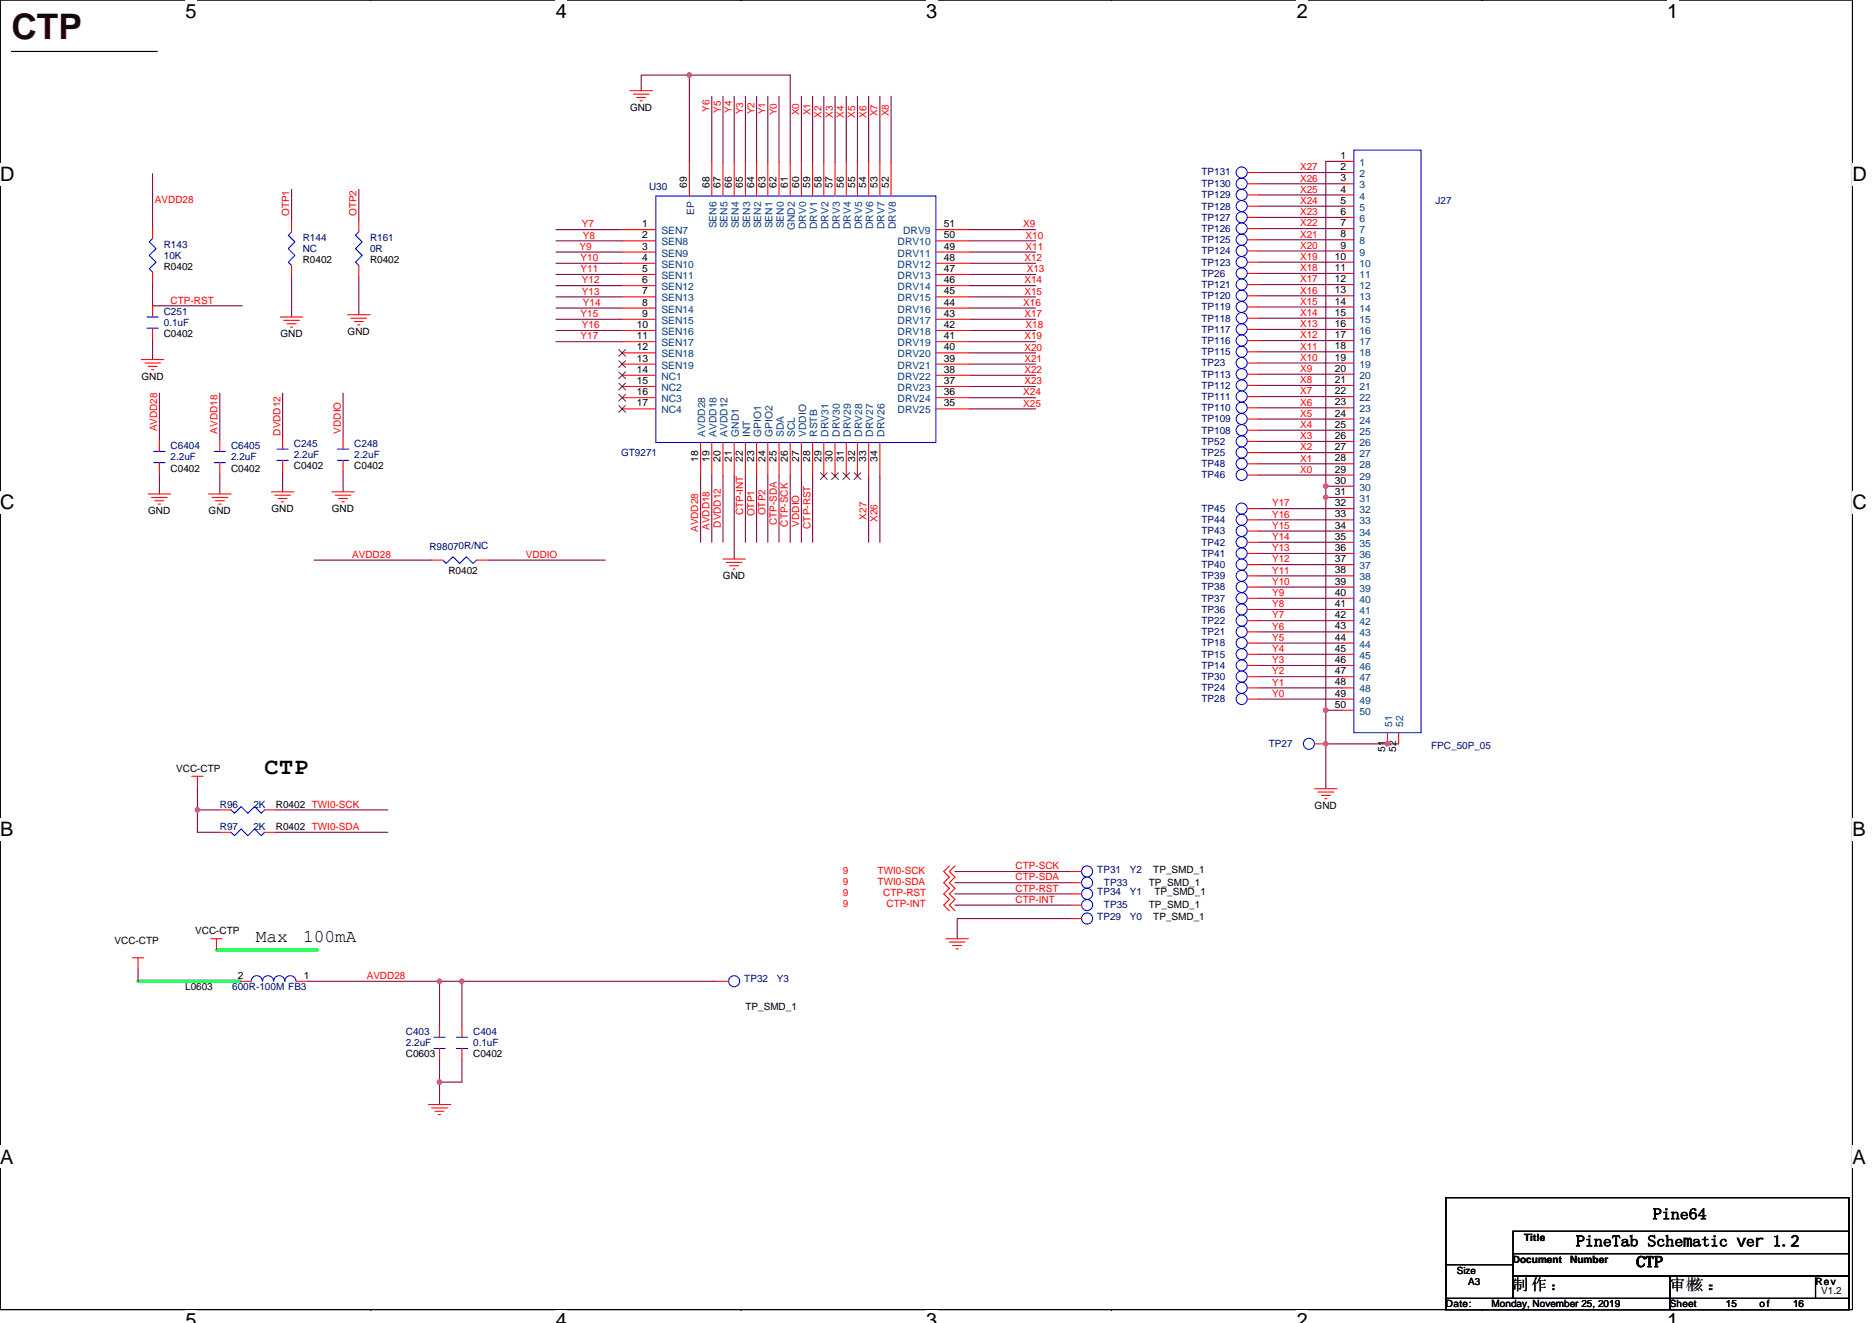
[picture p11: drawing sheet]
<svg xmlns="http://www.w3.org/2000/svg" width="297mm" height="210mm" viewBox="0 0 297 210" stroke-linecap="round" stroke-linejoin="round" font-family="sans-serif">
<defs><g id="words">
<text font-size="5.6" fill="#400000" x="1.8" y="6.1">CTP</text>
<text font-size="3.7" x="42" y="122.8">CTP</text>
<g font-size="3.2">
<text x="29.4" y="2.8">5</text>
<text x="88.2" y="2.8">4</text>
<text x="147" y="2.8">3</text>
<text x="205.8" y="2.8">2</text>
<text x="264.5" y="2.8">1</text>
<text x="0" y="28.8">D</text>
<text x="293.9" y="28.8">D</text>
<text x="0" y="80.8">C</text>
<text x="293.9" y="80.8">C</text>
<text x="0" y="132.7">B</text>
<text x="293.9" y="132.7">B</text>
<text x="0" y="184.7">A</text>
<text x="293.9" y="184.7">A</text>
<text x="29.4" y="210.7">5</text>
<text x="88.2" y="210.7">4</text>
<text x="147" y="210.7">3</text>
<text x="205.8" y="210.7">2</text>
<text x="264.5" y="210.7">1</text>
</g>
<g font-size="2.8">
<text x="40.6" y="149.5">Max</text>
<text x="48.1" y="149.5">100mA</text>
</g>
<g font-size="2.5">
<text x="250.1" y="197.8">PineTab Schematic ver 1.2</text>
<text x="262.3" y="193.5">Pine64</text>
<text x="259.6" y="201.1">CTP</text>
<text x="240.1" y="204.7">制 作 ：</text>
<text x="265" y="204.7">审 核 ：</text>
<text x="265" y="204.7">审核 ：</text>
</g>
<g font-size="1.6">
<text x="100" y="17.6">GND</text>
<text x="109" y="29.9" transform="rotate(-90 109 29.9)">69</text>
<text x="112.6" y="29.9" transform="rotate(-90 112.6 29.9)">68</text>
<text x="114.3" y="29.9" transform="rotate(-90 114.3 29.9)">67</text>
<text x="116.1" y="29.9" transform="rotate(-90 116.1 29.9)">66</text>
<text x="117.9" y="29.9" transform="rotate(-90 117.9 29.9)">65</text>
<text x="119.7" y="29.9" transform="rotate(-90 119.7 29.9)">64</text>
<text x="121.5" y="29.9" transform="rotate(-90 121.5 29.9)">63</text>
<text x="123.2" y="29.9" transform="rotate(-90 123.2 29.9)">62</text>
<text x="125" y="29.9" transform="rotate(-90 125 29.9)">61</text>
<text x="126.8" y="29.9" transform="rotate(-90 126.8 29.9)">60</text>
<text x="128.6" y="29.9" transform="rotate(-90 128.6 29.9)">59</text>
<text x="130.3" y="29.9" transform="rotate(-90 130.3 29.9)">58</text>
<text x="132.1" y="29.9" transform="rotate(-90 132.1 29.9)">57</text>
<text x="133.9" y="29.9" transform="rotate(-90 133.9 29.9)">56</text>
<text x="135.7" y="29.9" transform="rotate(-90 135.7 29.9)">55</text>
<text x="137.5" y="29.9" transform="rotate(-90 137.5 29.9)">54</text>
<text x="139.2" y="29.9" transform="rotate(-90 139.2 29.9)">53</text>
<text x="141" y="29.9" transform="rotate(-90 141 29.9)">52</text>
<text x="212.7" y="25.2">1</text>
<text x="212.7" y="27">2</text>
<text x="212.7" y="28.8">3</text>
<text x="212.7" y="30.6">4</text>
<text x="212.7" y="32.3">5</text>
<text x="212.7" y="34.1">6</text>
<text x="212.7" y="35.9">7</text>
<text x="48" y="41.8">R0402</text>
<text x="58.7" y="41.8">R0402</text>
<text x="101.9" y="36.1">1</text>
<text x="101.9" y="37.8">2</text>
<text x="101.9" y="39.6">3</text>
<text x="101.9" y="41.4">4</text>
<text x="149.8" y="36.1">51</text>
<text x="149.8" y="41.4">48</text>
<text x="149.8" y="39.6">49</text>
<text x="149.8" y="37.8">50</text>
<text x="211.8" y="41.2">10</text>
<text x="212.7" y="37.7">8</text>
<text x="212.7" y="39.5">9</text>
<text x="26" y="42.8">R0402</text>
<text x="101.9" y="43.2">5</text>
<text x="101.9" y="45">6</text>
<text x="101.9" y="46.7">7</text>
<text x="149.8" y="46.7">45</text>
<text x="149.8" y="45">46</text>
<text x="149.8" y="43.2">47</text>
<text x="211.8" y="43">11</text>
<text x="211.8" y="44.8">12</text>
<text x="211.8" y="46.6">13</text>
<text x="26" y="53.5">C0402</text>
<text x="44.5" y="53.5">GND</text>
<text x="55.2" y="53.1">GND</text>
<text x="101" y="52.1">10</text>
<text x="101" y="53.8">11</text>
<text x="101.9" y="48.5">8</text>
<text x="101.9" y="50.3">9</text>
<text x="149.8" y="53.8">41</text>
<text x="149.8" y="52.1">42</text>
<text x="149.8" y="50.3">43</text>
<text x="149.8" y="48.5">44</text>
<text x="211.8" y="48.3">14</text>
<text x="211.8" y="50.1">15</text>
<text x="211.8" y="51.9">16</text>
<text x="211.8" y="53.7">17</text>
<text x="101" y="55.6">12</text>
<text x="101" y="57.4">13</text>
<text x="101" y="59.2">14</text>
<text x="149.8" y="59.2">38</text>
<text x="149.8" y="57.4">39</text>
<text x="149.8" y="55.6">40</text>
<text x="211.8" y="55.5">18</text>
<text x="211.8" y="57.2">19</text>
<text x="211.8" y="59">20</text>
<text x="22.4" y="60.3">GND</text>
<text x="101" y="61">15</text>
<text x="101" y="62.7">16</text>
<text x="101" y="64.5">17</text>
<text x="149.8" y="64.5">35</text>
<text x="149.8" y="62.7">36</text>
<text x="149.8" y="61">37</text>
<text x="211.8" y="60.8">21</text>
<text x="211.8" y="62.6">22</text>
<text x="211.8" y="64.3">23</text>
<text x="211.8" y="66.1">24</text>
<text x="211.8" y="67.9">25</text>
<text x="211.8" y="69.7">26</text>
<text x="211.8" y="71.5">27</text>
<text x="27.1" y="74.8">C0402</text>
<text x="36.7" y="74.8">C0402</text>
<text x="46.6" y="74.5">C0402</text>
<text x="56.2" y="74.5">C0402</text>
<text x="110.8" y="73.3" transform="rotate(-90 110.8 73.3)">18</text>
<text x="112.6" y="73.3" transform="rotate(-90 112.6 73.3)">19</text>
<text x="114.3" y="73.3" transform="rotate(-90 114.3 73.3)">20</text>
<text x="116.1" y="73.3" transform="rotate(-90 116.1 73.3)">21</text>
<text x="117.9" y="73.3" transform="rotate(-90 117.9 73.3)">22</text>
<text x="119.7" y="73.3" transform="rotate(-90 119.7 73.3)">23</text>
<text x="121.5" y="73.3" transform="rotate(-90 121.5 73.3)">24</text>
<text x="123.2" y="73.3" transform="rotate(-90 123.2 73.3)">25</text>
<text x="125" y="73.3" transform="rotate(-90 125 73.3)">26</text>
<text x="126.8" y="73.3" transform="rotate(-90 126.8 73.3)">27</text>
<text x="128.6" y="73.3" transform="rotate(-90 128.6 73.3)">28</text>
<text x="130.3" y="73.3" transform="rotate(-90 130.3 73.3)">29</text>
<text x="132.1" y="73.3" transform="rotate(-90 132.1 73.3)">30</text>
<text x="133.9" y="73.3" transform="rotate(-90 133.9 73.3)">31</text>
<text x="135.7" y="73.3" transform="rotate(-90 135.7 73.3)">32</text>
<text x="137.5" y="73.3" transform="rotate(-90 137.5 73.3)">33</text>
<text x="139.2" y="73.3" transform="rotate(-90 139.2 73.3)">34</text>
<text x="211.8" y="73.2">28</text>
<text x="211.8" y="75">29</text>
<text x="211.8" y="76.8">30</text>
<text x="23.5" y="81.6">GND</text>
<text x="33.1" y="81.6">GND</text>
<text x="43.1" y="81.3">GND</text>
<text x="52.7" y="81.3">GND</text>
<text x="211.8" y="78.6">31</text>
<text x="211.8" y="80.3">32</text>
<text x="211.8" y="82.1">33</text>
<text x="211.8" y="83.9">34</text>
<text x="211.8" y="85.7">35</text>
<text x="211.8" y="87.5">36</text>
<text x="211.8" y="89.2">37</text>
<text x="71.2" y="91">R0402</text>
<text x="114.7" y="91.9">GND</text>
<text x="211.8" y="91">38</text>
<text x="211.8" y="92.8">39</text>
<text x="211.8" y="94.6">40</text>
<text x="211.8" y="96.4">41</text>
<text x="211.8" y="98.1">42</text>
<text x="211.8" y="99.9">43</text>
<text x="211.8" y="101.7">44</text>
<text x="211.8" y="103.5">45</text>
<text x="211.8" y="105.2">46</text>
<text x="211.8" y="107">47</text>
<text x="211.8" y="108.8">48</text>
<text x="211.8" y="110.6">49</text>
<text x="211.8" y="112.4">50</text>
<text x="219.8" y="119.4" transform="rotate(-90 219.8 119.4)">51</text>
<text x="221.5" y="119.4" transform="rotate(-90 221.5 119.4)">52</text>
<text x="28" y="122.5">VCC-CTP</text>
<text x="43.8" y="128.2">R0402 TWI0-SCK</text>
<text x="43.8" y="131.7">R0402 TWI0-SDA</text>
<text x="208.6" y="128.4">GND</text>
<text x="182.3" y="140.6">TP_SMD_1</text>
<text x="183" y="138.5">TP_SMD_1</text>
<text x="183.2" y="142">TP_SMD_1</text>
<text x="18.2" y="149.9">VCC-CTP</text>
<text x="31" y="148.3">VCC-CTP</text>
<text x="182.3" y="144.2">TP_SMD_1</text>
<text x="183" y="146">TP_SMD_1</text>
<text x="37.7" y="155.4">2</text>
<text x="48.2" y="155.4">1</text>
<text x="29.4" y="157.2">L0603</text>
<text x="118.3" y="160.4">TP_SMD_1</text>
<text x="64.4" y="167.8">C0603</text>
<text x="75.1" y="167.8">C0402</text>
<text x="241.8" y="196.9">Title</text>
<text x="231.2" y="202.1">Size</text>
<text x="233" y="203.9">A3</text>
<text x="240.1" y="200.4">Document</text>
<text x="249.2" y="200.4">Number</text>
<text x="288.1" y="203.9">Rev</text>
<text x="229.4" y="207.5">Date:</text>
<text x="236.7" y="207.5">Monday, November 25, 2019</text>
<text x="265" y="207.5">Sheet</text>
<text x="273.9" y="207.5">15</text>
<text x="279.2" y="207.5">of</text>
<text x="284.5" y="207.5">16</text>
<text x="289" y="205.4">V1.2</text>
</g>
<g font-size="1.6" fill="#f00">
<text x="112.6" y="17.8" transform="rotate(-90 112.6 17.8)">Y6</text>
<text x="114.4" y="17.9" transform="rotate(-90 114.4 17.9)">Y5</text>
<text x="116.1" y="17.9" transform="rotate(-90 116.1 17.9)">Y4</text>
<text x="117.9" y="18.1" transform="rotate(-90 117.9 18.1)">Y3</text>
<text x="119.7" y="18.1" transform="rotate(-90 119.7 18.1)">Y2</text>
<text x="121.5" y="18.1" transform="rotate(-90 121.5 18.1)">Y1</text>
<text x="123.3" y="18.3" transform="rotate(-90 123.3 18.3)">Y0</text>
<text x="126.8" y="18.3" transform="rotate(-90 126.8 18.3)">X0</text>
<text x="128.6" y="18.3" transform="rotate(-90 128.6 18.3)">X1</text>
<text x="130.4" y="18.7" transform="rotate(-90 130.4 18.7)">X2</text>
<text x="132.1" y="18.7" transform="rotate(-90 132.1 18.7)">X3</text>
<text x="133.9" y="18.7" transform="rotate(-90 133.9 18.7)">X4</text>
<text x="135.7" y="18.7" transform="rotate(-90 135.7 18.7)">X5</text>
<text x="137.5" y="18.7" transform="rotate(-90 137.5 18.7)">X6</text>
<text x="139.3" y="18.5" transform="rotate(-90 139.3 18.5)">X7</text>
<text x="141" y="18.5" transform="rotate(-90 141 18.5)">X8</text>
<text x="206.3" y="28.8">X26</text>
<text x="206.3" y="27">X27</text>
<text x="24.6" y="32.2">AVDD28</text>
<text x="45.9" y="34.3" transform="rotate(-90 45.9 34.3)">OTP1</text>
<text x="56.6" y="34.3" transform="rotate(-90 56.6 34.3)">OTP2</text>
<text x="206.3" y="35.9">X22</text>
<text x="206.3" y="34.1">X23</text>
<text x="206.3" y="32.4">X24</text>
<text x="206.3" y="30.6">X25</text>
<text x="92" y="39.6">Y9</text>
<text x="92.1" y="41.4">Y10</text>
<text x="92.3" y="36.1">Y7</text>
<text x="92.5" y="37.9">Y8</text>
<text x="162.4" y="36.1">X9</text>
<text x="162.6" y="41.4">X12</text>
<text x="162.7" y="37.9">X10</text>
<text x="162.7" y="39.6">X11</text>
<text x="206.3" y="41.3">X19</text>
<text x="206.3" y="39.5">X20</text>
<text x="206.3" y="37.7">X21</text>
<text x="92.1" y="43.2">Y11</text>
<text x="92.3" y="45">Y12</text>
<text x="92.3" y="46.8">Y13</text>
<text x="162.6" y="45">X14</text>
<text x="162.6" y="46.8">X15</text>
<text x="162.9" y="43.2">X13</text>
<text x="206.3" y="46.6">X16</text>
<text x="206.3" y="44.8">X17</text>
<text x="206.3" y="43">X18</text>
<text x="27.1" y="48.2">CTP-RST</text>
<text x="92.1" y="53.9">Y17</text>
<text x="92.1" y="50.3">Y15</text>
<text x="92.3" y="52.1">Y16</text>
<text x="92.5" y="48.5">Y14</text>
<text x="162.4" y="48.5">X16</text>
<text x="162.6" y="53.9">X19</text>
<text x="162.6" y="50.3">X17</text>
<text x="162.7" y="52.1">X18</text>
<text x="206.3" y="53.7">X12</text>
<text x="206.3" y="51.9">X13</text>
<text x="206.3" y="50.1">X14</text>
<text x="206.3" y="48.4">X15</text>
<text x="162.6" y="55.6">X20</text>
<text x="162.6" y="59.2">X22</text>
<text x="162.6" y="57.4">X21</text>
<text x="206.3" y="59">X9</text>
<text x="206.3" y="57.3">X10</text>
<text x="206.3" y="55.5">X11</text>
<text x="162.4" y="62.8">X24</text>
<text x="162.4" y="64.5">X25</text>
<text x="162.6" y="61">X23</text>
<text x="206.3" y="64.4">X6</text>
<text x="206.3" y="62.6">X7</text>
<text x="206.3" y="60.8">X8</text>
<text x="24.9" y="68.5" transform="rotate(-90 24.9 68.5)">AVDD28</text>
<text x="34.5" y="68.8" transform="rotate(-90 34.5 68.8)">AVDD18</text>
<text x="44.5" y="69.2" transform="rotate(-90 44.5 69.2)">DVDD12</text>
<text x="54.1" y="68.8" transform="rotate(-90 54.1 68.8)">VDDIO</text>
<text x="206.3" y="71.5">X2</text>
<text x="206.3" y="69.7">X3</text>
<text x="206.3" y="67.9">X4</text>
<text x="206.3" y="66.1">X5</text>
<text x="206.3" y="75">X0</text>
<text x="206.3" y="73.3">X1</text>
<text x="114.4" y="83.7" transform="rotate(-90 114.4 83.7)">DVDD12</text>
<text x="117.9" y="81.8" transform="rotate(-90 117.9 81.8)">CTP-INT</text>
<text x="119.7" y="82" transform="rotate(-90 119.7 82)">OTP1</text>
<text x="121.5" y="81.8" transform="rotate(-90 121.5 81.8)">OTP2</text>
<text x="123.3" y="83.4" transform="rotate(-90 123.3 83.4)">CTP-SDA</text>
<text x="125" y="83.6" transform="rotate(-90 125 83.6)">CTP-SCK</text>
<text x="126.8" y="83.6" transform="rotate(-90 126.8 83.6)">VDDIO</text>
<text x="128.6" y="83.9" transform="rotate(-90 128.6 83.9)">CTP-RST</text>
<text x="137.5" y="82.5" transform="rotate(-90 137.5 82.5)">X27</text>
<text x="139.3" y="82.8" transform="rotate(-90 139.3 82.8)">X26</text>
<text x="201.8" y="83.9">Y15</text>
<text x="201.8" y="82.1">Y16</text>
<text x="201.8" y="80.4">Y17</text>
<text x="55.9" y="88.5">AVDD28</text>
<text x="83.4" y="88.5">VDDIO</text>
<text x="110.8" y="84.5" transform="rotate(-90 110.8 84.5)">AVDD28</text>
<text x="112.6" y="84.1" transform="rotate(-90 112.6 84.1)">AVDD18</text>
<text x="201.8" y="89.3">Y12</text>
<text x="201.8" y="87.5">Y13</text>
<text x="201.8" y="85.7">Y14</text>
<text x="201.8" y="92.8">Y10</text>
<text x="201.8" y="91">Y11</text>
<text x="201.8" y="94.6">Y9</text>
<text x="201.8" y="96.4">Y8</text>
<text x="201.8" y="98.1">Y7</text>
<text x="201.8" y="101.7">Y5</text>
<text x="201.8" y="99.9">Y6</text>
<text x="201.8" y="105.3">Y3</text>
<text x="201.8" y="103.5">Y4</text>
<text x="201.8" y="107">Y2</text>
<text x="201.8" y="108.8">Y1</text>
<text x="201.8" y="110.6">Y0</text>
<text x="161.1" y="138">CTP-SCK</text>
<text x="133.7" y="138.7">9</text>
<text x="133.7" y="140.5">9</text>
<text x="133.7" y="142.2">9</text>
<text x="139.3" y="138.7">TWI0-SCK</text>
<text x="139.3" y="140.5">TWI0-SDA</text>
<text x="140.1" y="142.2">CTP-RST</text>
<text x="161.1" y="143.3">CTP-INT</text>
<text x="161.1" y="139.7">CTP-SDA</text>
<text x="161.1" y="141.5">CTP-RST</text>
<text x="133.7" y="144">9</text>
<text x="140.7" y="144">CTP-INT</text>
<text x="58.2" y="155.4">AVDD28</text>
</g>
<g font-size="1.6" fill="#000080">
<text x="190.6" y="29.7">TP130</text>
<text x="190.6" y="27.7">TP131</text>
<text x="103" y="30.2">U30</text>
<text x="190.6" y="35">TP127</text>
<text x="190.6" y="33.3">TP128</text>
<text x="190.6" y="31.5">TP129</text>
<text x="227.8" y="32.4">J27</text>
<text x="26" y="39.3">R143</text>
<text x="26" y="41.1">10K</text>
<text x="48" y="38.2">R144</text>
<text x="48" y="40">NC</text>
<text x="58.7" y="38.2">R161</text>
<text x="58.7" y="40">0R</text>
<text x="190.6" y="40.4">TP124</text>
<text x="190.6" y="38.6">TP125</text>
<text x="190.6" y="36.8">TP126</text>
<text x="190.6" y="47.5">TP120</text>
<text x="190.6" y="45.7">TP121</text>
<text x="190.6" y="42.1">TP123</text>
<text x="190.6" y="43.9">TP26</text>
<text x="26" y="50">C251</text>
<text x="26" y="51.7">0.1uF</text>
<text x="190.6" y="49.3">TP119</text>
<text x="190.6" y="52.8">TP117</text>
<text x="190.6" y="51">TP118</text>
<text x="190.6" y="59.9">TP113</text>
<text x="190.6" y="58.1">TP23</text>
<text x="190.6" y="56.4">TP115</text>
<text x="190.6" y="54.6">TP116</text>
<text x="190.6" y="65.3">TP110</text>
<text x="190.6" y="63.5">TP111</text>
<text x="190.6" y="61.7">TP112</text>
<text x="27.1" y="71.3">C6404</text>
<text x="36.7" y="71.3">C6405</text>
<text x="46.6" y="70.9">C245</text>
<text x="56.2" y="70.9">C248</text>
<text x="190.6" y="68.8">TP108</text>
<text x="190.6" y="70.6">TP52</text>
<text x="190.6" y="67">TP109</text>
<text x="27.1" y="73.1">2.2uF</text>
<text x="36.7" y="73.1">2.2uF</text>
<text x="46.6" y="72.7">2.2uF</text>
<text x="56.2" y="72.7">2.2uF</text>
<text x="98.5" y="72.4">GT9271</text>
<text x="190.6" y="74.1">TP48</text>
<text x="190.6" y="75.9">TP46</text>
<text x="190.6" y="72.4">TP25</text>
<text x="190.6" y="81.3">TP45</text>
<text x="190.6" y="83">TP44</text>
<text x="68.1" y="87.3">R98070R/NC</text>
<text x="190.6" y="88.4">TP41</text>
<text x="190.6" y="84.8">TP43</text>
<text x="190.6" y="86.6">TP42</text>
<text x="190.6" y="91.9">TP39</text>
<text x="190.6" y="90.1">TP40</text>
<text x="190.6" y="93.7">TP38</text>
<text x="190.6" y="95.5">TP37</text>
<text x="190.6" y="97.3">TP36</text>
<text x="190.6" y="99">TP22</text>
<text x="190.6" y="100.8">TP21</text>
<text x="190.6" y="106.2">TP14</text>
<text x="190.6" y="102.6">TP18</text>
<text x="190.6" y="107.9">TP30</text>
<text x="190.6" y="104.4">TP15</text>
<text x="190.6" y="111.5">TP28</text>
<text x="190.6" y="109.7">TP24</text>
<text x="201.3" y="118.6">TP27</text>
<text x="227.1" y="118.9">FPC_50P_05</text>
<text x="34.9" y="128.2">R96</text>
<text x="34.9" y="131.7">R97</text>
<text x="40.2" y="128.2">2K</text>
<text x="40.2" y="131.7">2K</text>
<text x="174.1" y="142">TP34</text>
<text x="174.1" y="138.5">TP31</text>
<text x="175.2" y="140.6">TP33</text>
<text x="179.3" y="142">Y1</text>
<text x="179.3" y="138.5">Y2</text>
<text x="174.1" y="146">TP29</text>
<text x="175.2" y="144.2">TP35</text>
<text x="179.3" y="146">Y0</text>
<text x="118.1" y="155.9">TP32</text>
<text x="123.3" y="155.9">Y3</text>
<text x="36.8" y="157.2">600R-100M FB3</text>
<text x="64.4" y="164.3">C403</text>
<text x="64.4" y="166.1">2.2uF</text>
<text x="75.1" y="164.3">C404</text>
<text x="75.1" y="166.1">0.1uF</text>
</g>
<g font-size="1.6" fill="#004080">
<text x="215.7" y="26.3">1</text>
<text x="215.7" y="28.1">2</text>
<text x="215.7" y="29.9">3</text>
<text x="110.1" y="34.2" transform="rotate(-90 110.1 34.2)">EP</text>
<text x="215.7" y="31.7">4</text>
<text x="215.7" y="33.4">5</text>
<text x="215.7" y="35.2">6</text>
<text x="104.9" y="37.2">SEN7</text>
<text x="104.9" y="38.9">SEN8</text>
<text x="104.9" y="40.7">SEN9</text>
<text x="113.7" y="36.3" transform="rotate(-90 113.7 36.3)">SEN6</text>
<text x="115.5" y="36.3" transform="rotate(-90 115.5 36.3)">SEN5</text>
<text x="117.2" y="36.3" transform="rotate(-90 117.2 36.3)">SEN4</text>
<text x="119" y="36.3" transform="rotate(-90 119 36.3)">SEN3</text>
<text x="120.8" y="36.3" transform="rotate(-90 120.8 36.3)">SEN2</text>
<text x="122.6" y="36.3" transform="rotate(-90 122.6 36.3)">SEN1</text>
<text x="124.4" y="36.3" transform="rotate(-90 124.4 36.3)">SEN0</text>
<text x="126.1" y="36.6" transform="rotate(-90 126.1 36.6)">GND2</text>
<text x="127.9" y="36.4" transform="rotate(-90 127.9 36.4)">DRV0</text>
<text x="129.7" y="36.4" transform="rotate(-90 129.7 36.4)">DRV1</text>
<text x="131.5" y="36.4" transform="rotate(-90 131.5 36.4)">DRV2</text>
<text x="133.2" y="36.4" transform="rotate(-90 133.2 36.4)">DRV3</text>
<text x="135" y="36.4" transform="rotate(-90 135 36.4)">DRV4</text>
<text x="136.8" y="36.4" transform="rotate(-90 136.8 36.4)">DRV5</text>
<text x="138.6" y="36.4" transform="rotate(-90 138.6 36.4)">DRV6</text>
<text x="140.4" y="36.4" transform="rotate(-90 140.4 36.4)">DRV7</text>
<text x="142.1" y="36.4" transform="rotate(-90 142.1 36.4)">DRV8</text>
<text x="142.4" y="40.7">DRV11</text>
<text x="142.4" y="38.9">DRV10</text>
<text x="143.3" y="37.2">DRV9</text>
<text x="215.7" y="37">7</text>
<text x="215.7" y="38.8">8</text>
<text x="215.7" y="40.6">9</text>
<text x="104.9" y="42.5">SEN10</text>
<text x="104.9" y="44.3">SEN11</text>
<text x="104.9" y="46.1">SEN12</text>
<text x="104.9" y="47.8">SEN13</text>
<text x="142.4" y="47.8">DRV15</text>
<text x="142.4" y="46.1">DRV14</text>
<text x="142.4" y="44.3">DRV13</text>
<text x="142.4" y="42.5">DRV12</text>
<text x="215.7" y="42.3">10</text>
<text x="215.7" y="44.1">11</text>
<text x="215.7" y="45.9">12</text>
<text x="215.7" y="47.7">13</text>
<text x="104.9" y="49.6">SEN14</text>
<text x="104.9" y="51.4">SEN15</text>
<text x="104.9" y="53.2">SEN16</text>
<text x="142.4" y="53.2">DRV18</text>
<text x="142.4" y="51.4">DRV17</text>
<text x="142.4" y="49.6">DRV16</text>
<text x="215.7" y="49.4">14</text>
<text x="215.7" y="51.2">15</text>
<text x="215.7" y="53">16</text>
<text x="104.9" y="54.9">SEN17</text>
<text x="104.9" y="56.7">SEN18</text>
<text x="104.9" y="58.5">SEN19</text>
<text x="142.4" y="58.5">DRV21</text>
<text x="142.4" y="56.7">DRV20</text>
<text x="142.4" y="54.9">DRV19</text>
<text x="215.7" y="54.8">17</text>
<text x="215.7" y="56.6">18</text>
<text x="215.7" y="58.3">19</text>
<text x="104.9" y="60.3">NC1</text>
<text x="104.9" y="62.1">NC2</text>
<text x="104.9" y="63.8">NC3</text>
<text x="104.9" y="65.6">NC4</text>
<text x="142.4" y="65.6">DRV25</text>
<text x="142.4" y="63.8">DRV24</text>
<text x="142.4" y="62.1">DRV23</text>
<text x="142.4" y="60.3">DRV22</text>
<text x="215.7" y="60.1">20</text>
<text x="215.7" y="61.9">21</text>
<text x="215.7" y="63.7">22</text>
<text x="215.7" y="65.4">23</text>
<text x="111.9" y="69.3" transform="rotate(-90 111.9 69.3)">AVDD28</text>
<text x="113.7" y="69.3" transform="rotate(-90 113.7 69.3)">AVDD18</text>
<text x="115.5" y="69.3" transform="rotate(-90 115.5 69.3)">AVDD12</text>
<text x="117.2" y="69.3" transform="rotate(-90 117.2 69.3)">GND1</text>
<text x="119" y="69.3" transform="rotate(-90 119 69.3)">INT</text>
<text x="120.8" y="69.3" transform="rotate(-90 120.8 69.3)">GPIO1</text>
<text x="122.6" y="69.3" transform="rotate(-90 122.6 69.3)">GPIO2</text>
<text x="124.4" y="69.3" transform="rotate(-90 124.4 69.3)">SDA</text>
<text x="126.1" y="69.3" transform="rotate(-90 126.1 69.3)">SCL</text>
<text x="127.9" y="69.3" transform="rotate(-90 127.9 69.3)">VDDIO</text>
<text x="129.7" y="69.3" transform="rotate(-90 129.7 69.3)">RSTB</text>
<text x="131.5" y="69.3" transform="rotate(-90 131.5 69.3)">DRV31</text>
<text x="133.2" y="69.3" transform="rotate(-90 133.2 69.3)">DRV30</text>
<text x="135" y="69.3" transform="rotate(-90 135 69.3)">DRV29</text>
<text x="136.8" y="69.3" transform="rotate(-90 136.8 69.3)">DRV28</text>
<text x="138.6" y="69.3" transform="rotate(-90 138.6 69.3)">DRV27</text>
<text x="140.4" y="69.3" transform="rotate(-90 140.4 69.3)">DRV26</text>
<text x="215.7" y="67.2">24</text>
<text x="215.7" y="69">25</text>
<text x="215.7" y="70.8">26</text>
<text x="215.7" y="72.6">27</text>
<text x="215.7" y="74.3">28</text>
<text x="215.7" y="76.1">29</text>
<text x="215.7" y="77.9">30</text>
<text x="215.7" y="79.7">31</text>
<text x="215.7" y="81.4">32</text>
<text x="215.7" y="83.2">33</text>
<text x="215.7" y="85">34</text>
<text x="215.7" y="86.8">35</text>
<text x="215.7" y="88.6">36</text>
<text x="215.7" y="90.3">37</text>
<text x="215.7" y="92.1">38</text>
<text x="215.7" y="93.9">39</text>
<text x="215.7" y="95.7">40</text>
<text x="215.7" y="97.5">41</text>
<text x="215.7" y="99.2">42</text>
<text x="215.7" y="101">43</text>
<text x="215.7" y="102.8">44</text>
<text x="215.7" y="104.6">45</text>
<text x="215.7" y="106.3">46</text>
<text x="215.7" y="108.1">47</text>
<text x="215.7" y="109.9">48</text>
<text x="215.7" y="111.7">49</text>
<text x="215.7" y="113.5">50</text>
<text x="220.9" y="115.4" transform="rotate(-90 220.9 115.4)">51</text>
<text x="222.7" y="115.4" transform="rotate(-90 222.7 115.4)">52</text>
</g>
</g></defs>
<path d="M0 0h293.9v207.9h-293.9z" fill="none" stroke="#000" stroke-width=".17"/>
<g fill="#fff">
<path d="M29.4 0h1.8v3.5h-1.8z"/>
<path d="M29.4 207.9h1.8v2h-1.8z"/>
</g>
<path d="M58.8 0h.1M58.8 207.9h.1" fill="none" stroke="#000" stroke-width=".17"/>
<g fill="#fff">
<path d="M88.2 0h1.8v3.5h-1.8z"/>
<path d="M88.2 207.9h1.8v2h-1.8z"/>
</g>
<path d="M117.6 0h.1M117.6 207.9h.1" fill="none" stroke="#000" stroke-width=".17"/>
<g fill="#fff">
<path d="M147 0h1.7v3.5h-1.7z"/>
<path d="M147 207.9h1.7v2h-1.7z"/>
</g>
<path d="M176.4 0h.1M176.4 207.9h.1" fill="none" stroke="#000" stroke-width=".17"/>
<g fill="#fff">
<path d="M205.8 0h1.7v3.5h-1.7z"/>
<path d="M205.8 207.9h1.7v2h-1.7z"/>
</g>
<path d="M235.2 0h.1M235.2 207.9h.1" fill="none" stroke="#000" stroke-width=".17"/>
<g fill="#fff">
<path d="M264.5 0h1.8v3.5h-1.8z"/>
<path d="M264.5 207.9h1.8v2h-1.8z"/>
<path d="M0 26h2.3v3.5h-2.3z"/>
<path d="M293.9 26h2.3v3.5h-2.3z"/>
<path d="M0 77.9h2.3v3.5h-2.3z"/>
<path d="M293.9 77.9h2.3v3.5h-2.3z"/>
</g>
<path d="M0 52h.1M293.9 52h.1" fill="none" stroke="#000" stroke-width=".17"/>
<g fill="#fff">
<path d="M0 129.9h2.1v3.5h-2.1z"/>
<path d="M293.9 129.9h2.1v3.5h-2.1z"/>
</g>
<path d="M0 103.9h.1M293.9 103.9h.1" fill="none" stroke="#000" stroke-width=".17"/>
<g fill="#fff">
<path d="M0 181.9h2.2v3.5h-2.2z"/>
<path d="M293.9 181.9h2.2v3.5h-2.2z"/>
</g>
<path d="M1.8 8.2h23.1M0 155.9h.1M293.9 155.9h.1M229.4 190.1h64v17.8h-64zM240.1 199h53.3v3.5h-53.3zM240.1 195.4h53.3v3.6h-53.3zM229.4 200.7h10.7v5.4h-10.7zM229.4 206.1h35.6v1.8h-35.6zM240.1 202.5h24.9v3.6h-24.9zM265 206.1h28.4v1.8h-28.4zM265 202.5h23.1v3.6h-23.1zM288.1 202.5h5.3v3.6h-5.3z" fill="none" stroke="#000" stroke-width=".17"/>
<g fill="none" stroke="#800040" stroke-width=".17">
<path d="M109.4 11.9h16v13.9M109.4 11.9h-7.7v2.5M109.4 11.9v13.9M112.9 15.3v10.5M114.7 15.3v10.5M116.5 15.3v10.5M118.3 15.3v10.5M120.1 15.3v10.5M121.8 15.3v10.5M123.6 15.3v10.5M127.2 15.3v10.5M128.9 15.3v10.5"/>
<path d="M130.7 15.3v10.5M132.5 15.3v10.5M134.3 15.3v10.5M136.1 15.3v10.5M137.8 15.3v10.5M139.6 15.3v10.5M141.4 15.3v10.5M24.2 27.6v8.5M46.3 30.1v4.9M56.9 30.1v4.9M88.2 38.2h10.5M88.2 36.4h10.5"/>
<path d="M153.8 38.2h10.5M153.8 36.4h10.5M199.7 39.8h13.3M199.7 38.1h13.3M199.7 36.3h13.3M199.7 34.5h13.3M199.7 32.7h13.3M199.7 30.9h13.3M199.7 29.2h13.3M199.7 27.4h13.3M213 25.6h-2.6v51.6M24.2 45v3.5h14.2"/>
<path d="M24.2 53.9v3.2M46.3 43.9v6.4M56.9 43.9v6.1M88.2 41.8h10.5M88.2 40h10.5M88.2 45.3h10.5M88.2 48.9h10.5M88.2 47.1h10.5M88.2 43.6h10.5M88.2 52.5h10.5M88.2 54.2h10.5M88.2 50.7h10.5"/>
<path d="M153.8 41.8h10.5M153.8 40h10.5M153.8 45.3h10.5M153.8 48.9h10.5M153.8 47.1h10.5M153.8 43.6h10.5M153.8 52.5h10.5M153.8 54.2h10.5M153.8 50.7h10.5M153.8 56h10.5M153.8 59.6h10.5M153.8 57.8h10.5"/>
<path d="M199.7 59.4h13.3M199.7 57.6h13.3M199.7 55.8h13.3M199.7 54.1h13.3M199.7 52.3h13.3M199.7 50.5h13.3M199.7 48.7h13.3M199.7 46.9h13.3M199.7 45.2h13.3M199.7 43.4h13.3M199.7 41.6h13.3M25.3 62.4v7.5"/>
<path d="M25.3 75.2v3.2M34.9 62.4v7.5M34.9 75.2v3.2M44.8 62.4v7.1M44.8 74.8v3.3M54.4 62.4v7.1M54.4 74.8v3.3M111.2 75.6v10.5M112.9 75.6v10.5M114.7 75.6v10.5M116.5 75.6v13.1M118.3 75.6v10.5"/>
<path d="M120.1 75.6v10.5M121.8 75.6v10.5M123.6 75.6v10.5M125.4 75.6v10.5M127.2 75.6v10.5M128.9 75.6v10.5M137.8 75.6v10.5M139.6 75.6v10.5M153.8 63.1h10.5M153.8 61.3h10.5M153.8 64.9h10.5M199.7 64.7h13.3"/>
<path d="M199.7 62.9h13.3M199.7 61.2h13.3M199.7 75.4h13.3M199.7 73.6h13.3M199.7 71.8h13.3M199.7 70.1h13.3M199.7 68.3h13.3M199.7 66.5h13.3M213 79h-2.6v33.7M213 77.2h-2.6v1.8M49.8 88.9h18.7M77.4 88.9h18.7"/>
<path d="M199.7 96.7h13.3M199.7 93.2h13.3M199.7 98.5h13.3M199.7 91.4h13.3M199.7 84.3h13.3M199.7 82.5h13.3M199.7 95h13.3M199.7 80.7h13.3M199.7 89.6h13.3M199.7 87.8h13.3M199.7 86.1h13.3M199.7 105.6h13.3"/>
<path d="M199.7 103.8h13.3M199.7 109.2h13.3M199.7 107.4h13.3M199.7 111h13.3M199.7 102.1h13.3M199.7 100.3h13.3M210.4 118.1v7.1M210.4 118.1h11.5M213 112.7h-2.6v5.4M31.3 125v7.1h3.6M31.3 128.5h3.6M43.8 128.5h17.7"/>
<path d="M43.8 132.1h17.7M151.5 138.3h18.3M21.9 153.8v1.9M48.8 155.7h65M69.7 155.7v7.2M73.3 155.7v7.2M151.5 143.7h18.3M151.5 140.1h18.3M151.5 141.9h18.3M169.8 145.8h-17.9v3.2M69.7 168.2v7.1M73.3 168.2v3.5h-3.6"/>
</g>
<g fill="#f0f" stroke="#f0f" stroke-width=".17">
<circle cx="210.4" cy="77.2" r=".35"/>
<circle cx="69.7" cy="155.7" r=".35"/>
<circle cx="109.4" cy="11.9" r=".35"/>
<circle cx="73.3" cy="155.7" r=".35"/>
<circle cx="69.7" cy="171.7" r=".35"/>
<circle cx="210.4" cy="78.9" r=".35"/>
<circle cx="210.4" cy="112.7" r=".35"/>
<circle cx="31.3" cy="128.5" r=".34"/>
<circle cx="210.4" cy="118" r=".35"/>
<circle cx="220.1" cy="118" r=".35"/>
</g>
<path d="M21.9 155.7h16.2M34.4 150.8h16" fill="none" stroke="#00ff40" stroke-width=".53"/>
<g fill="none" stroke="#f00" stroke-width=".17">
<path d="M100 14.4h3.5M100.5 14.9h2.5M101 15.5h1.4M101.6 16h.3M24.2 36.1v1.8M46.3 35v1.8M56.9 35v1.8M98.7 36.4h5.4M98.7 38.2h5.4M109.4 25.8v5.3M112.9 25.8v5.3M114.7 25.8v5.3"/>
<path d="M116.5 25.8v5.3M118.3 25.8v5.3M120.1 25.8v5.3M121.8 25.8v5.3M123.6 25.8v5.3M125.4 25.8v5.3M127.2 25.8v5.3M128.9 25.8v5.3M130.7 25.8v5.3M132.5 25.8v5.3M134.3 25.8v5.3M136.1 25.8v5.3"/>
<path d="M137.8 25.8v5.3M139.6 25.8v5.3M141.4 25.8v5.3M148.5 36.4h5.3M148.5 38.2h5.3M197.9 39.8h1.8M197.9 38.1h1.8M197.9 36.3h1.8M197.9 34.5h1.8M197.9 32.7h1.8M197.9 30.9h1.8M197.9 29.2h1.8"/>
<path d="M197.9 27.4h1.8M213 39.8h1.8M213 38.1h1.8M213 36.3h1.8M213 34.5h1.8M213 32.7h1.8M213 30.9h1.8M213 29.2h1.8M213 27.4h1.8M213 25.6h1.8M22.4 57.1h3.6M23 57.6h2.5"/>
<path d="M23.5 58.1h1.4M24 58.7h.4M24.2 43.2v1.8M24.2 48.5v1.8M24.2 52.1v1.8M44.5 50.3h3.5M45 50.8h2.5M45.5 51.4h1.5M46.1 51.9h.3M46.3 42.1v1.8M55.2 50h3.5M55.7 50.5h2.5"/>
<path d="M56.2 51h1.5M56.8 51.6h.3M56.9 42.1v1.8M98.7 40h5.4M98.7 41.8h5.4M98.7 43.6h5.4M98.7 45.3h5.4M98.7 47.1h5.4M98.7 48.9h5.4M98.7 50.7h5.4M98.7 52.5h5.4M98.7 54.2h5.4"/>
<path d="M98.7 56h5.4M98.7 57.8h5.4M98.7 59.6h5.4M148.5 40h5.3M148.5 41.8h5.3M148.5 43.6h5.3M148.5 45.3h5.3M148.5 47.1h5.3M148.5 48.9h5.3M148.5 50.7h5.3M148.5 52.5h5.3M148.5 54.2h5.3"/>
<path d="M148.5 56h5.3M148.5 57.8h5.3M148.5 59.6h5.3M197.9 57.6h1.8M197.9 50.5h1.8M197.9 48.7h1.8M197.9 46.9h1.8M197.9 45.2h1.8M197.9 41.6h1.8M197.9 43.4h1.8M197.9 59.4h1.8M197.9 55.8h1.8"/>
<path d="M197.9 52.3h1.8M197.9 54.1h1.8M213 57.6h1.8M213 50.5h1.8M213 48.7h1.8M213 46.9h1.8M213 45.2h1.8M213 41.6h1.8M213 43.4h1.8M213 59.4h1.8M213 55.8h1.8M213 52.3h1.8"/>
<path d="M213 54.1h1.8M23.5 78.4h3.6M24 79h2.5M24.6 79.5h1.4M25.3 69.9v1.7M25.3 73.4v1.8M33.1 78.4h3.6M33.7 79h2.4M34.2 79.5h1.4M34.9 69.9v1.7M34.9 73.4v1.8M43.1 78.1h3.5"/>
<path d="M43.6 78.6h2.5M44.1 79.1h1.4M44.7 79.7h.3M44.8 69.5v1.8M44.8 73.1v1.7M52.7 78.1h3.5M53.2 78.6h2.5M53.7 79.1h1.5M54.3 79.7h.3M54.4 69.5v1.8M54.4 73.1v1.7M98.7 61.3h5.4"/>
<path d="M98.7 63.1h5.4M98.7 64.9h5.4M111.2 70.2v5.4M112.9 70.2v5.4M114.7 70.2v5.4M116.5 70.2v5.4M118.3 70.2v5.4M120.1 70.2v5.4M121.8 70.2v5.4M123.6 70.2v5.4M125.4 70.2v5.4M127.2 70.2v5.4"/>
<path d="M128.9 70.2v5.4M130.7 70.2v5.4M132.5 70.2v5.4M134.3 70.2v5.4M136.1 70.2v5.4M137.8 70.2v5.4M139.6 70.2v5.4M148.5 61.3h5.3M148.5 63.1h5.3M148.5 64.9h5.3M197.9 64.7h1.8M197.9 73.6h1.8"/>
<path d="M197.9 75.4h1.8M197.9 68.3h1.8M197.9 70.1h1.8M197.9 71.8h1.8M197.9 66.5h1.8M197.9 62.9h1.8M197.9 61.2h1.8M213 79h1.8M213 64.7h1.8M213 73.6h1.8M213 75.4h1.8M213 68.3h1.8"/>
<path d="M213 70.1h1.8M213 71.8h1.8M213 66.5h1.8M213 62.9h1.8M213 61.2h1.8M213 77.2h1.8M25.1 80h.4M34.7 80h.4M68.5 88.9h1.8M75.6 88.9h1.8M114.7 88.7h3.6M115.2 89.3h2.5"/>
<path d="M115.8 89.8h1.4M116.3 90.3h.4M197.9 96.7h1.8M197.9 87.8h1.8M197.9 91.4h1.8M197.9 89.6h1.8M197.9 98.5h1.8M197.9 84.3h1.8M197.9 86.1h1.8M197.9 80.7h1.8M197.9 93.2h1.8M197.9 82.5h1.8"/>
<path d="M197.9 95h1.8M213 96.7h1.8M213 87.8h1.8M213 91.4h1.8M213 89.6h1.8M213 98.5h1.8M213 84.3h1.8M213 86.1h1.8M213 80.7h1.8M213 93.2h1.8M213 82.5h1.8M213 95h1.8"/>
<path d="M197.9 105.6h1.8M197.9 102.1h1.8M197.9 111h1.8M197.9 100.3h1.8M197.9 107.4h1.8M197.9 103.8h1.8M197.9 109.2h1.8M208.6 118.1h1.8M213 105.6h1.8M213 102.1h1.8M213 111h1.8M213 100.3h1.8"/>
<path d="M213 107.4h1.8M213 103.8h1.8M213 109.2h1.8M213 112.7h1.8M220.2 116.3v1.8M221.9 116.3v1.8M30.4 123.2h1.8M31.3 123.2v1.8M34.9 128.5h1.8M34.9 132.1h1.8M42 128.5h1.8M42 132.1h1.8"/>
<path d="M150.6 137.4l-.8 .9 .8 .9-.8 .9 .8 .9-.8 .9 .8 .9-.8 .9 .8 .8M151.5 137.4l-.9 .9 .9 .9-.9 .9 .9 .9-.9 .9 .9 .9-.9 .9 .9 .8M169.8 138.3h1.8M208.6 125.2h3.6M209.1 125.7h2.5M209.7 126.2h1.4M210.2 126.8h.4M21 152h1.8M21.9 152v1.8M33.5 149h1.7M34.4 149v1.8M38.1 155.7h1.8"/>
<path d="M47 155.7h1.8M113.8 155.7h1.8M150.1 149h3.6M150.6 149.5h2.5M151.2 150.1h1.4M151.7 150.6h.4M169.8 141.9h1.8M169.8 140.1h1.8M169.8 143.7h1.8M169.8 145.8h1.8M68 175.3h3.5M68.5 175.9h2.5"/>
<path d="M69 176.4h1.4M69.6 176.9h.3M69.7 162.9v1.7M69.7 166.4v1.8M73.3 162.9v1.7M73.3 166.4v1.8"/>
</g>
<g fill="none" stroke="#00f" stroke-width=".17">
<path d="M24.2 37.9l-.5 .5 1.1 1.1-1.1 1 1.1 1.1-1.1 1.1 .5 .5M46.3 36.8l-.6 .5 1.1 1.1-1.1 1.1 1.1 1-1.1 1.1 .6 .5M56.9 36.8l-.5 .5 1.1 1.1-1.1 1.1 1.1 1-1.1 1.1 .5 .5M104.1 31.1h44.4v39.1h-44.4zM214.8 23.8h10.7v92.5h-10.7zM23.3 52.1h1.8M23.3 50.3h1.8M24.4 73.4h1.8M24.4 71.6h1.8M34 73.4h1.8M34 71.6h1.8M44 73.1h1.7"/>
<path d="M44 71.3h1.7M53.5 73.1h1.8M53.5 71.3h1.8M70.3 88.9l.5 .5 1.1-1 1 1 1.1-1 1.1 1 .5-.5M36.7 128.5l.5 .6 1.1-1.1 1 1.1 1.1-1.1 1.1 1.1 .5-.6M36.7 132.1l.5 .5 1.1-1 1 1 1.1-1 1.1 1 .5-.5M39.9 155.7a.88 .88 0 0 1 .9-.8 .88 .88 0 0 1 .8 .8M41.7 155.7a.88 .88 0 0 1 .8-.8 .88 .88 0 0 1 .9 .8M43.4 155.7a.88 .88 0 0 1 .9-.8 .88 .88 0 0 1 .9 .8M45.2 155.7a.88 .88 0 0 1 .9-.8 .88 .88 0 0 1 .9 .8M68.9 166.4h1.7M68.9 164.6h1.7"/>
<path d="M72.4 166.4h1.8M72.4 164.6h1.8"/>
<circle cx="197" cy="32.7" r=".88"/>
<circle cx="197" cy="39.8" r=".88"/>
<circle cx="197" cy="27.4" r=".88"/>
<circle cx="197" cy="38" r=".88"/>
<circle cx="197" cy="36.3" r=".88"/>
<circle cx="197" cy="34.5" r=".88"/>
<circle cx="197" cy="29.2" r=".88"/>
<circle cx="197" cy="30.9" r=".88"/>
<circle cx="197" cy="43.4" r=".88"/>
<circle cx="197" cy="59.4" r=".88"/>
<circle cx="197" cy="55.8" r=".88"/>
<circle cx="197" cy="57.6" r=".88"/>
<circle cx="197" cy="54" r=".88"/>
<circle cx="197" cy="45.2" r=".88"/>
<circle cx="197" cy="50.5" r=".88"/>
<circle cx="197" cy="48.7" r=".88"/>
<circle cx="197" cy="41.6" r=".88"/>
<circle cx="197" cy="52.3" r=".88"/>
<circle cx="197" cy="46.9" r=".88"/>
<circle cx="197" cy="73.6" r=".88"/>
<circle cx="197" cy="71.8" r=".88"/>
<circle cx="197" cy="61.2" r=".88"/>
<circle cx="197" cy="75.4" r=".88"/>
<circle cx="197" cy="68.3" r=".88"/>
<circle cx="197" cy="66.5" r=".88"/>
<circle cx="197" cy="62.9" r=".88"/>
<circle cx="197" cy="64.7" r=".88"/>
<circle cx="197" cy="70" r=".88"/>
<circle cx="197" cy="91.4" r=".88"/>
<circle cx="197" cy="98.5" r=".88"/>
<circle cx="197" cy="96.7" r=".88"/>
<circle cx="197" cy="84.3" r=".88"/>
<circle cx="197" cy="86" r=".88"/>
<circle cx="197" cy="94.9" r=".88"/>
<circle cx="197" cy="87.8" r=".88"/>
<circle cx="197" cy="80.7" r=".88"/>
<circle cx="197" cy="82.5" r=".88"/>
<circle cx="197" cy="93.2" r=".88"/>
<circle cx="197" cy="89.6" r=".88"/>
<circle cx="197" cy="105.6" r=".88"/>
<circle cx="197" cy="100.3" r=".88"/>
<circle cx="197" cy="110.9" r=".88"/>
<circle cx="197" cy="103.8" r=".88"/>
<circle cx="197" cy="107.4" r=".88"/>
<circle cx="197" cy="102.1" r=".88"/>
<circle cx="197" cy="109.2" r=".88"/>
<circle cx="207.7" cy="118.1" r=".88"/>
<circle cx="172.5" cy="138.3" r=".88"/>
<circle cx="116.5" cy="155.7" r=".88"/>
<circle cx="172.5" cy="141.9" r=".88"/>
<circle cx="172.5" cy="140.1" r=".88"/>
<circle cx="172.5" cy="143.6" r=".88"/>
<circle cx="172.5" cy="145.8" r=".88"/>
</g>
<g fill="none" stroke="#804000" stroke-width=".16">
<path d="M98.2 55.5l1.1 1.1M98.2 57.3l1.1 1M98.2 59l1.1 1.1M99.2 55.5l-1 1.1M99.2 57.3l-1 1M99.2 59l-1 1.1M98.2 60.8l1.1 1.1M98.2 62.6l1.1 1.1M98.2 64.4l1.1 1M99.2 60.8l-1 1.1M99.2 62.6l-1 1.1M99.2 64.4l-1 1"/>
<path d="M130.2 75l1.1 1.1M131.3 75l-1.1 1.1M132 75l1.1 1.1M133 75l-1.1 1.1M133.7 75l1.1 1.1M134.8 75l-1.1 1.1M135.5 75l1.1 1.1M136.6 75l-1.1 1.1"/>
</g>
<use href="#words"/>
</svg>
